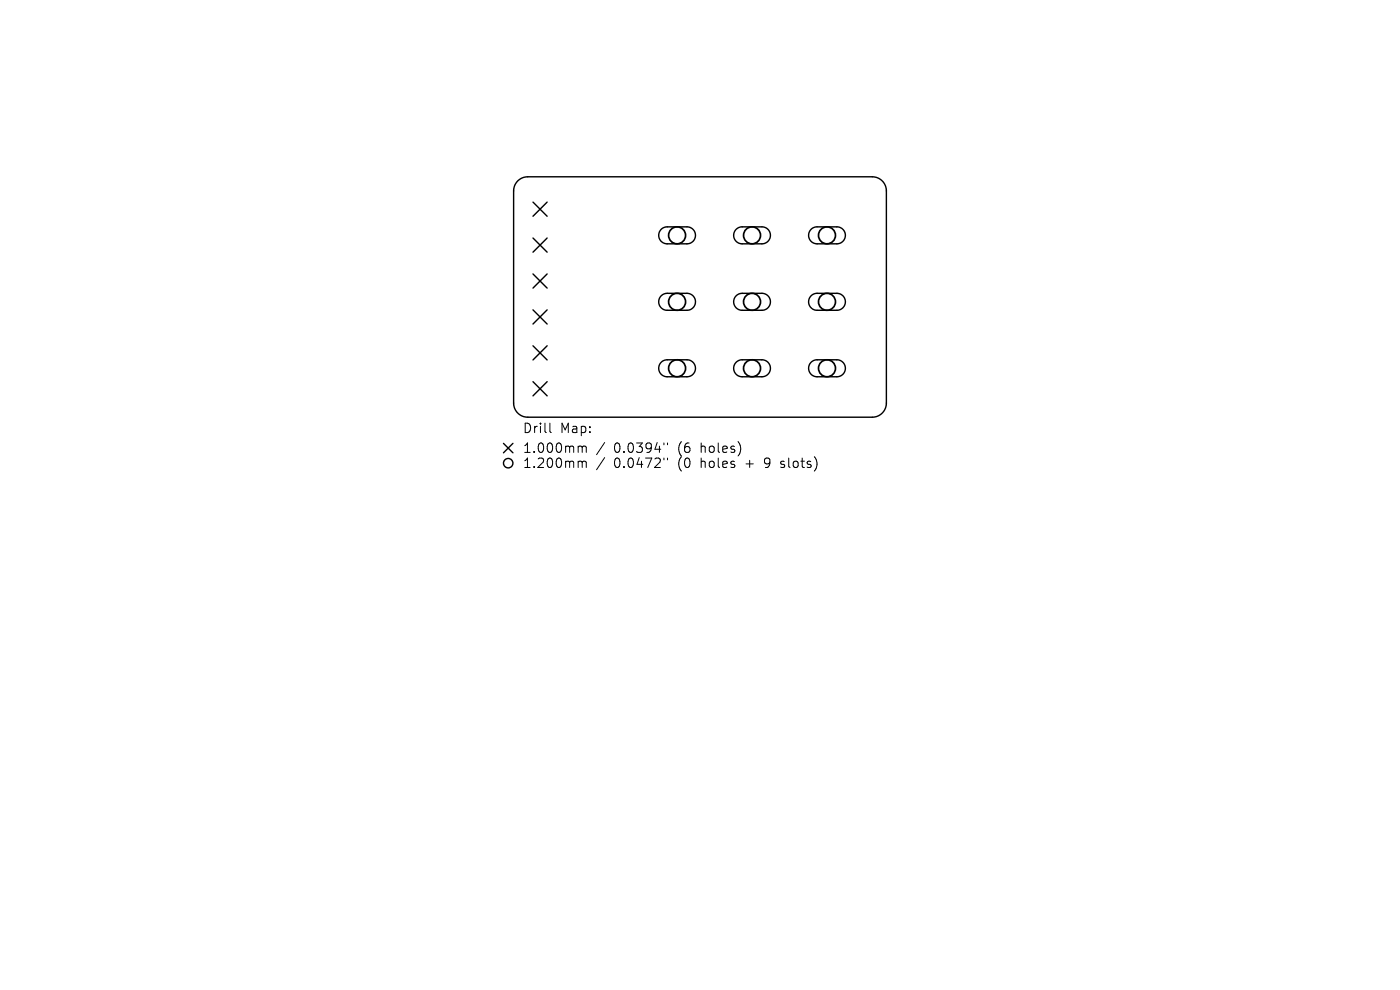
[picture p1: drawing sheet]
<svg xmlns="http://www.w3.org/2000/svg" width="297mm" height="210mm" viewBox="0 0 297 210" stroke-linecap="round" stroke-linejoin="round" font-family="sans-serif">
<defs><g id="words">
<g font-size="2.8">
<text x="110.8" y="92.2">Drill</text>
<text x="118.8" y="92.2">Map:</text>
<text x="110.8" y="96.4">1.000mm</text>
<text x="110.8" y="99.6">1.200mm</text>
<text x="130.3" y="96.4">0.0394&quot;</text>
<text x="130.3" y="99.6">0.0472&quot;</text>
<text x="144" y="96.4">(6</text>
<text x="144" y="99.6">(0</text>
<text x="148.9" y="96.4">holes)</text>
<text x="148.9" y="99.6">holes</text>
<text x="158.7" y="99.6">+</text>
<text x="162.9" y="99.6">9</text>
<text x="166.5" y="99.6">slots)</text>
</g>
</g></defs>
<g fill="none" stroke="#000" stroke-width=".3">
<path d="M109.8 38.4a3 3 0 0 1 2.2-.9h73a3 3 0 0 1 3 3v45a3 3 0 0 1-3 3h-73a3 3 0 0 1-3-3v-45a3 3 0 0 1 .8-2.1zM113.1 42.9l3 3M113.1 50.5l3 3M113.1 58.1l3 3M116.1 42.9l-3 3M116.1 50.5l-3 3M116.1 58.1l-3 3M140.3 48.6l.5-.3 .6-.2h4.3a1.8 1.8 0 0 1 1.8 1.8 1.8 1.8 0 0 1-1.8 1.8h-4.2a1.8 1.8 0 0 1-1.6-1.1 1.8 1.8 0 0 1 .4-2zM156.2 48.6l.5-.3 .6-.2h4.3a1.8 1.8 0 0 1 1.8 1.8 1.8 1.8 0 0 1-1.8 1.8h-4.2a1.8 1.8 0 0 1-1.6-1.1 1.8 1.8 0 0 1 .4-2zM172.1 48.6l.5-.3 .6-.2h4.3a1.8 1.8 0 0 1 1.8 1.8 1.8 1.8 0 0 1-1.8 1.8h-4.2a1.8 1.8 0 0 1-1.6-1.1 1.8 1.8 0 0 1 .4-2zM113.1 65.7l3 3M113.1 73.4l3 3"/>
<path d="M116.1 65.7l-3 3M116.1 73.4l-3 3M140.3 62.7l.5-.3 .6-.2h4.3a1.8 1.8 0 0 1 1.8 1.8 1.8 1.8 0 0 1-1.8 1.8h-4.2a1.8 1.8 0 0 1-1.6-1.1 1.8 1.8 0 0 1 .4-2zM140.3 76.8l.5-.3 .6-.2h4.3a1.8 1.8 0 0 1 1.8 1.8 1.8 1.8 0 0 1-1.8 1.8h-4.2a1.8 1.8 0 0 1-1.6-1.1 1.8 1.8 0 0 1 .4-2zM156.2 62.7l.5-.3 .6-.2h4.3a1.8 1.8 0 0 1 1.8 1.8 1.8 1.8 0 0 1-1.8 1.8h-4.2a1.8 1.8 0 0 1-1.6-1.1 1.8 1.8 0 0 1 .4-2zM156.2 76.8l.5-.3 .6-.2h4.3a1.8 1.8 0 0 1 1.8 1.8 1.8 1.8 0 0 1-1.8 1.8h-4.2a1.8 1.8 0 0 1-1.6-1.1 1.8 1.8 0 0 1 .4-2zM172.1 62.7l.5-.3 .6-.2h4.3a1.8 1.8 0 0 1 1.8 1.8 1.8 1.8 0 0 1-1.8 1.8h-4.2a1.8 1.8 0 0 1-1.6-1.1 1.8 1.8 0 0 1 .4-2zM172.1 76.8l.5-.3 .6-.2h4.3a1.8 1.8 0 0 1 1.8 1.8 1.8 1.8 0 0 1-1.8 1.8h-4.2a1.8 1.8 0 0 1-1.6-1.1 1.8 1.8 0 0 1 .4-2zM106.8 94.1l2 2M108.8 94.1l-2 2M113.1 81l3 3M116.1 81l-3 3"/>
<circle cx="107.8" cy="98.3" r="1"/>
</g>
<g fill="none" stroke="#000" stroke-width=".36">
<circle cx="143.6" cy="49.9" r="1.8"/>
<circle cx="159.5" cy="49.9" r="1.8"/>
<circle cx="175.4" cy="49.9" r="1.8"/>
<circle cx="143.6" cy="78.1" r="1.8"/>
<circle cx="143.6" cy="64" r="1.8"/>
<circle cx="159.5" cy="78.1" r="1.8"/>
<circle cx="159.5" cy="64" r="1.8"/>
<circle cx="175.4" cy="78.1" r="1.8"/>
<circle cx="175.4" cy="64" r="1.8"/>
</g>
<g fill="none" stroke="#000" stroke-width=".21">
<path d="M116.7 89.8v1.7l.2 .3M122.9 94.6h.3l.3 .3M122.9 97.8h.3l.3 .3M123.5 94.9l.3-.3 .5 .1 .1 1.3M123.5 94.9v1.1M123.5 98.1v1.1M123.5 98.1l.3-.3 .5 .1 .1 1.3M128.3 93.9l-1.7 2.5M128.3 97.1l-1.7 2.5M140.8 94v.3M140.8 97.2v.3M141.6 94v.3"/>
<path d="M141.6 97.2v.3M165.6 99.1l.2 .1M165.7 97.9v.5"/>
</g>
<use href="#words"/>
</svg>
